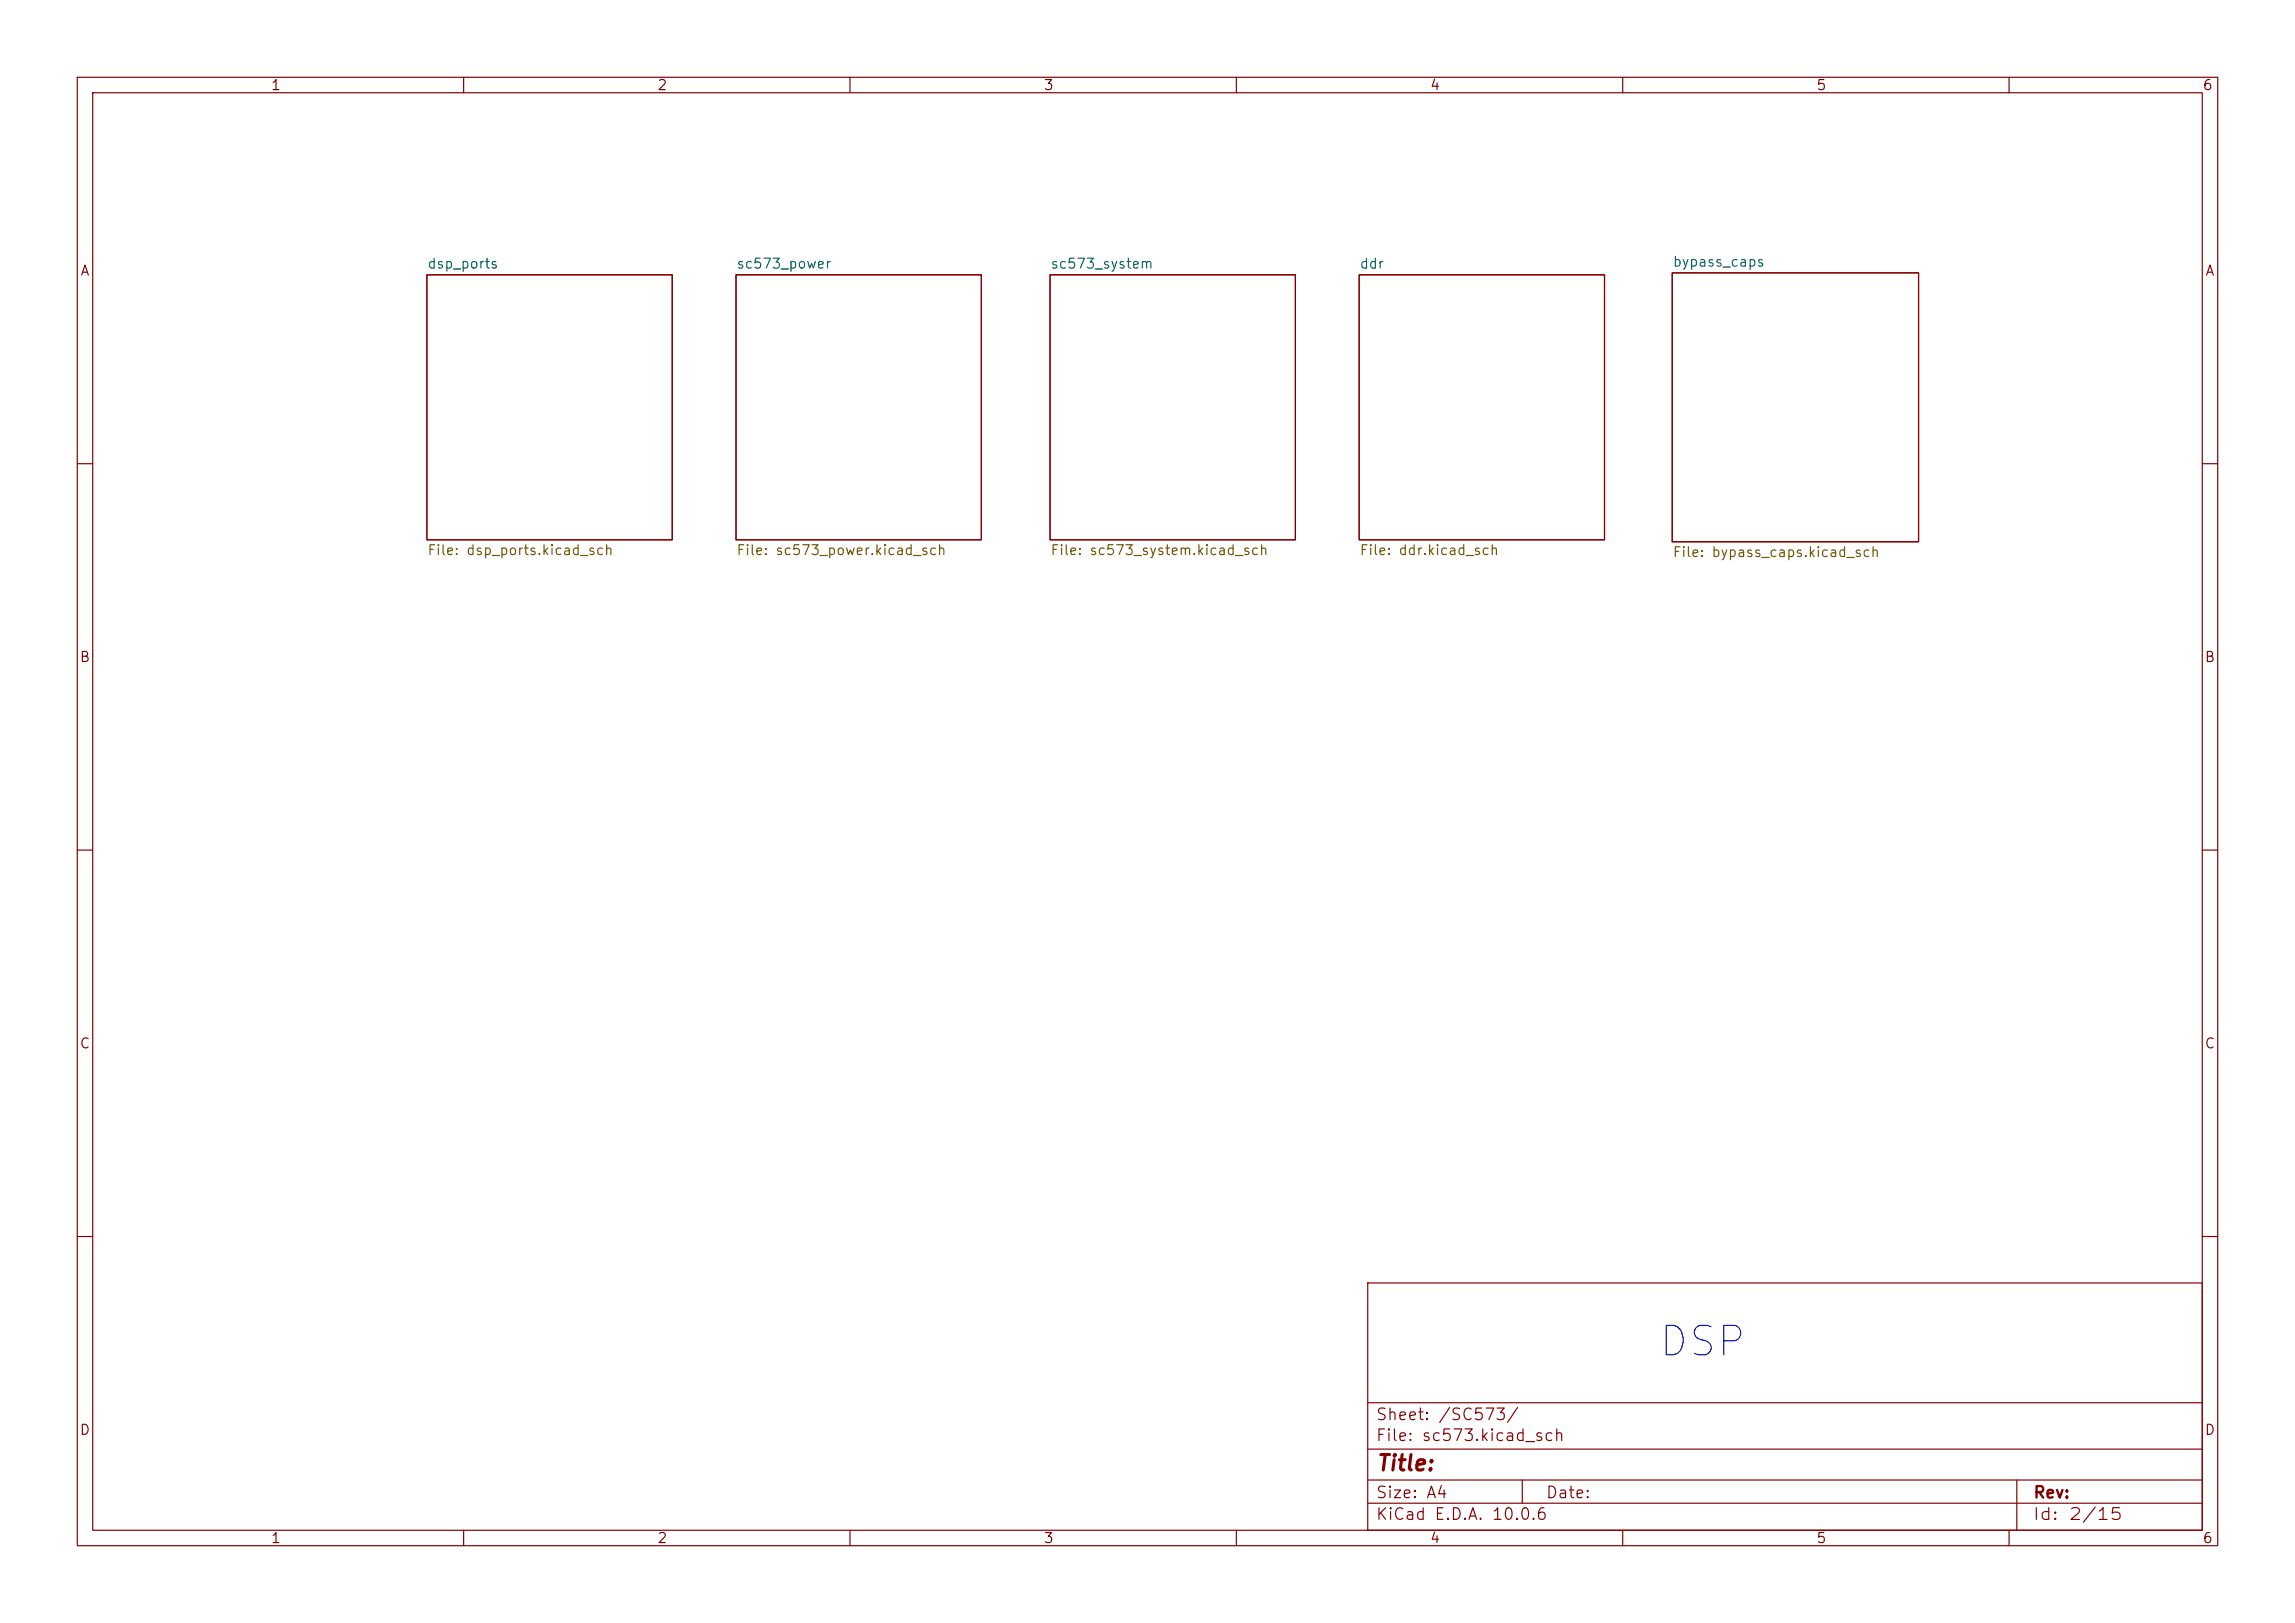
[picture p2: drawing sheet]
<svg xmlns="http://www.w3.org/2000/svg" width="297mm" height="210mm" viewBox="0 0 297 210" stroke-linecap="round" stroke-linejoin="round" font-family="sans-serif">
<defs><g id="words">
<text font-size="3.8" fill="#0000c2" x="214.3" y="176.4">DSP</text>
<text font-size="2" fill="#840000" x="178" y="190.8">Title:</text>
<g font-size="1.5" fill="#840000">
<text x="178" y="184.1">Sheet: /SC573/</text>
<text x="178" y="186.8">File: sc573.kicad_sch</text>
<text x="178" y="197">KiCad E.D.A. 10.0.6</text>
<text x="178" y="194.2">Size: A4</text>
<text x="200" y="194.2">Date:</text>
<text x="262.9" y="197.1">Id:</text>
<text x="263" y="194.2">Rev:</text>
<text x="267.6" y="197.1">2/15</text>
</g>
<g font-size="1.3" fill="#840000">
<text x="35" y="12">1</text>
<text x="85" y="12">2</text>
<text x="135" y="12">3</text>
<text x="185" y="12">4</text>
<text x="235" y="12">5</text>
<text x="285" y="12">6</text>
<text x="10.3" y="36">A</text>
<text x="285.3" y="36">A</text>
<text x="10.2" y="86">B</text>
<text x="285.2" y="86">B</text>
<text x="10.2" y="136">C</text>
<text x="285.2" y="136">C</text>
<text x="10.2" y="186">D</text>
<text x="285.2" y="186">D</text>
<text x="35" y="200">1</text>
<text x="85" y="200">2</text>
<text x="135" y="200">3</text>
<text x="185" y="200">4</text>
<text x="235" y="200">5</text>
<text x="285" y="200">6</text>
</g>
<g font-size="1.3" fill="#006464">
<text x="55.2" y="35.1">dsp_ports</text>
<text x="95.2" y="35.1">sc573_power</text>
<text x="135.9" y="35.1">sc573_system</text>
<text x="175.9" y="35.1">ddr</text>
<text x="216.4" y="34.8">bypass_caps</text>
</g>
<g font-size="1.3" fill="#725600">
<text x="55.2" y="72.1">File: dsp_ports.kicad_sch</text>
<text x="95.2" y="72.1">File: sc573_power.kicad_sch</text>
<text x="135.9" y="72.1">File: sc573_system.kicad_sch</text>
<text x="175.9" y="72.1">File: ddr.kicad_sch</text>
<text x="216.4" y="72.4">File: bypass_caps.kicad_sch</text>
</g>
</g></defs>
<g fill="none" stroke="#840000" stroke-width=".15">
<path d="M10 10h277v190h-277zM12 12h273v186h-273zM60 10v2M110 10v2M160 10v2M210 10v2M260 10v2M55.2 35.6h31.8v34.3h-31.8zM95.2 35.6h31.8v34.3h-31.8zM135.9 35.6h31.7v34.3h-31.7zM175.9 35.6h31.7v34.3h-31.7zM216.4 35.3h31.9v34.8h-31.9z"/>
<path d="M10 60h2M285 60h2M10 110h2M285 110h2M10 160h2M177 166h108v32h-108zM285 160h2M60 198v2M110 198v2M160 198v2M177 194.5h108M177 191.5h108"/>
<path d="M177 187.5h108M177 181.5h108M197 191.5v3M210 198v2M260 198v2M261 191.5v6.5"/>
</g>
<use href="#words"/>
</svg>
